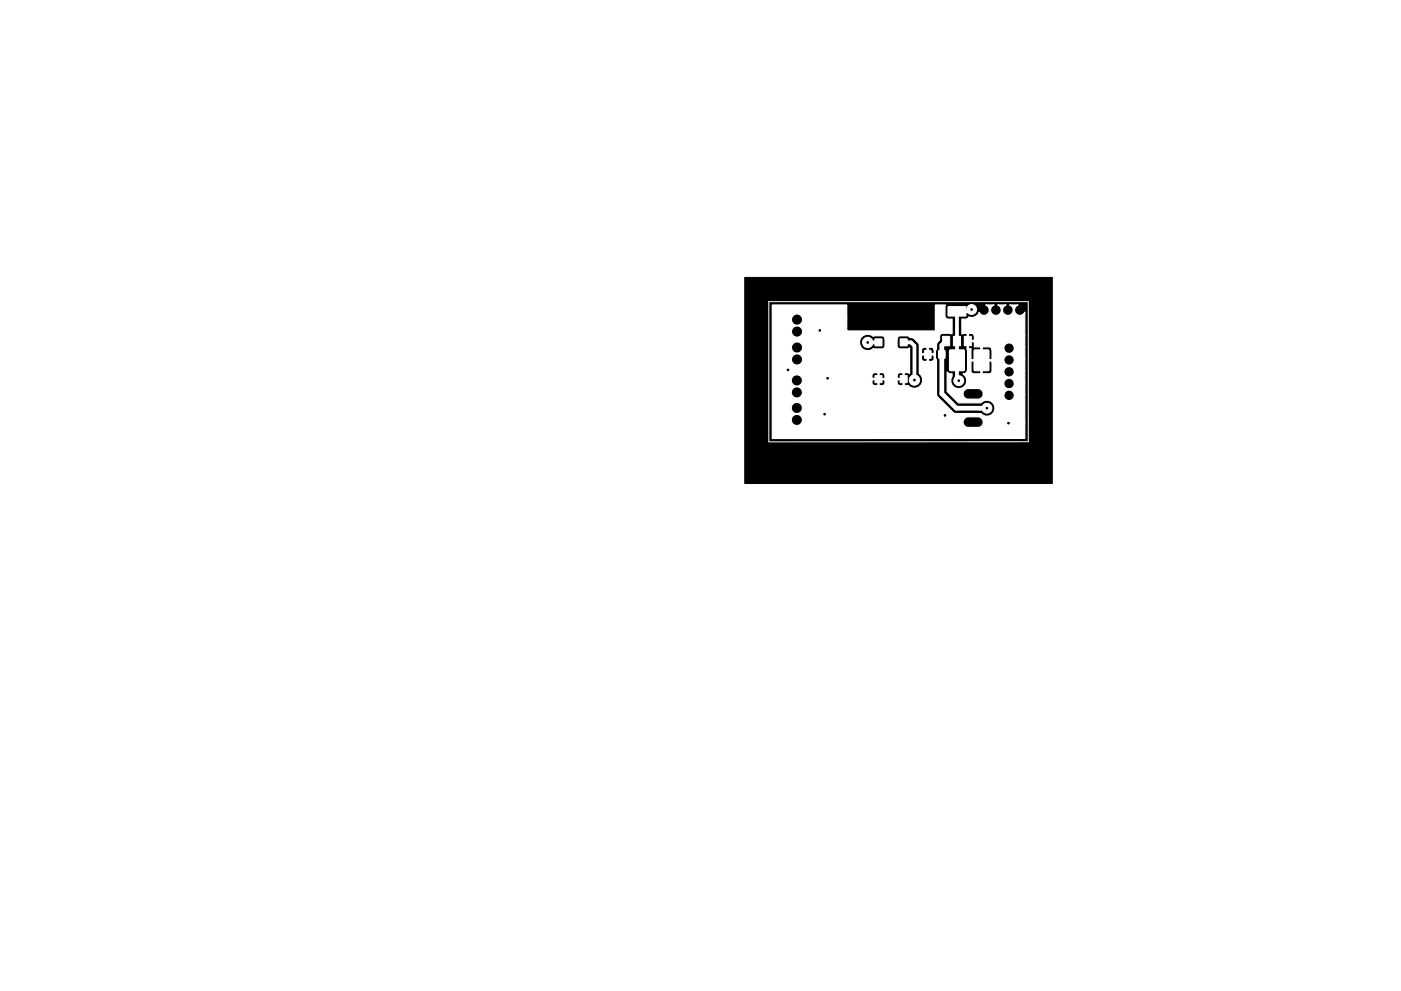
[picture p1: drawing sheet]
<svg xmlns="http://www.w3.org/2000/svg" width="297mm" height="210mm" viewBox="0 0 297 210" stroke-linecap="round" stroke-linejoin="round" font-family="sans-serif">
<g fill="#000" stroke="#000" stroke-width=".21">
<path d="M157.9 58.9h65.2v43.7h-65.2z"/>
<circle cx="167.1" cy="78.5" r=".17"/>
<circle cx="169" cy="67.8" r=".17"/>
<circle cx="169" cy="70.4" r=".17"/>
<circle cx="169" cy="76.3" r=".17"/>
<circle cx="169" cy="73.7" r=".17"/>
<circle cx="173.8" cy="70.1" r=".17"/>
<circle cx="184" cy="72.7" r=".17"/>
<circle cx="206" cy="65.7" r=".17"/>
<circle cx="208.6" cy="65.8" r=".17"/>
<circle cx="211.2" cy="65.8" r=".17"/>
<circle cx="213.7" cy="65.8" r=".17"/>
<circle cx="213.9" cy="78.9" r=".17"/>
<circle cx="213.9" cy="73.9" r=".17"/>
<circle cx="213.9" cy="76.4" r=".17"/>
<circle cx="216.2" cy="65.8" r=".17"/>
<circle cx="168.9" cy="86.6" r=".17"/>
<circle cx="168.9" cy="83.3" r=".17"/>
<circle cx="168.9" cy="80.7" r=".17"/>
<circle cx="168.9" cy="89.1" r=".17"/>
<circle cx="174.8" cy="87.9" r=".17"/>
<circle cx="175.5" cy="80.3" r=".17"/>
<circle cx="193.9" cy="80.6" r=".17"/>
<circle cx="200.4" cy="88.1" r=".17"/>
<circle cx="203.3" cy="80.8" r=".17"/>
<circle cx="209.2" cy="86.6" r=".17"/>
<circle cx="213.8" cy="89.8" r=".17"/>
<circle cx="213.9" cy="83.9" r=".17"/>
<circle cx="213.9" cy="81.4" r=".17"/>
</g>
<path d="M163 93.7v-29.7h55v29.7h-55" fill="none" stroke="#fff" stroke-width=".21"/>
<g fill="#fff" stroke="#fff" stroke-width=".21">
<path d="M185.5 71.9h1.5v1.5h-1.5z"/>
<path d="M185.5 79.7h1.5v1.5h-1.5z"/>
<path d="M190.8 71.9h1.5v1.5h-1.5z"/>
<path d="M190.8 79.7h1.5v1.5h-1.5z"/>
<path d="M196.1 74.4h1.3l-.1 1.6h-1.2z"/>
<path d="M199 74.4h1.3v1.6h-1.3z"/>
<path d="M201.4 74.3l2.8-.1 .3 .1v4.1l-.1 .2-2.9 .1-.2-.1z"/>
<path d="M206.6 74.3l2.8-.1 .3 .1v4.1l-.1 .2-2.9 .1-.2-.1z"/>
<path d="M201 65.1h3.8v2h-3.8z"/>
<path d="M202.1 71.4h1.5v2h-1.5z"/>
<path d="M199.8 71.4h1.5v2h-1.5z"/>
<path d="M204.4 71.4h1.5v2h-1.5z"/>
<circle cx="174.8" cy="87.9" r="1.1"/>
<circle cx="173.8" cy="70.1" r="1.1"/>
<circle cx="200.4" cy="88.1" r="1.1"/>
<circle cx="175.5" cy="80.3" r="1.1"/>
<circle cx="167.1" cy="78.5" r="1.1"/>
<circle cx="213.8" cy="89.8" r="1.1"/>
<circle cx="193.9" cy="80.6" r="1.1"/>
<circle cx="209.2" cy="86.6" r="1.05"/>
<circle cx="203.3" cy="80.8" r="1.05"/>
<circle cx="206" cy="65.7" r="1.05"/>
<circle cx="184" cy="72.7" r="1.1"/>
</g>
<path d="M186.3 72.6l-2.3 .1M191.6 72.6h1.5l.8 .8v7.2M206 65.7l-.4 .4h-2.7v14.3l.4 .4" fill="none" stroke="#fff" stroke-width=".8"/>
<path d="M200.6 72.4l-.9 .9v10.2l3.1 3.1h6.4" fill="none" stroke="#fff" stroke-width="1"/>
<path d="M206.6 66.1l.1 .1" fill="none" stroke="#fff" stroke-width=".5"/>
<path d="M163.7 64.7h15.8v2.9h-9.3l-.2-.5a1.21 1.21 0 0 0-2 0 1.21 1.21 0 0 0 .8 1.9 1.21 1.21 0 0 0 1.4-1.4h9.3v2.5h-9.3a1.21 1.21 0 0 0-1.9-.8 1.21 1.21 0 0 0 0 2.1 1.21 1.21 0 0 0 1.9-.8v-.5l28 .1 .1-.1v-5.4h2.2l-.2 2.4a.65 .65 0 0 0 .7 .6h.9v3.1l-2.1-.1a.65 .65 0 0 0-.6 .7v.8l-.6 .6-.2 1.4h-.3l-.6-.5h-.5l-.2 .1-.9-.1-.5 .5v.7l.1 .2h1.1v-1.3h.2v1.3h1.1l.2-.2v-.7h.3l-.1 1.3-.4-.2h-2.4l-.1 .2v.7l.2 .4 .8 .1 .2-.2v-1.2h.2v1.2l.2 .2h.5l.5-.3 .1-.9h.2l.2 .9v3.9h-2.9l-.3-.6-.4-.5v-6.2l-1.4-1.3-.6-.1-.6-.4h-1.5a.65 .65 0 0 0-.6 .7h-2.5l-.2-.5-.5-.2-1.9 .2a1.74 1.74 0 0 0-2.2-.1 1.74 1.74 0 0 0-.5 2.2h-12.2l-.2-.4a1.21 1.21 0 0 0-2 0 1.21 1.21 0 0 0 .8 1.8 1.21 1.21 0 0 0 1.4-1.4h12.2l.1 .1a1.73 1.73 0 0 0 2.7 .3l1.8 .1 .5-.2 .2-.4v-1.5h2.5v1.5a.65 .65 0 0 0 .6 .6h1.5l.5-.2v2.2h-22.6l-.2-.4a1.21 1.21 0 0 0-2 0 1.21 1.21 0 0 0 .8 1.9 1.21 1.21 0 0 0 1.4-1.5h22.6v3.2l-.3-.1h-.6l-.2 .1-1-.1-.5 .5h-2.6l-.5-.5h-.6l-.1 .1-1-.1-.5 .5v.6l.1 .1h1.1v-1.1h.3v1.1h1.1l.1-.1v-.6h2.6v.6l.2 .1h1.1v-1.1h.2v1.3h-21.6a1.21 1.21 0 0 0-1.8-.8 1.21 1.21 0 0 0 0 2 1.21 1.21 0 0 0 1.8-.8v-.4h21.6l-1.3 .1-.2 .1-5.2-.1-.1 .1v.6l.2 .4 .9 .1 .1-.1v-1.1h.3v1.1l.1 .1h.6l.4-.3 .1-.8h2.6v.6l.3 .4 .8 .1 .2-.1v-1.1h.2v1.1l.2 .1h.6a1.82 1.82 0 0 0 2.1 .4 1.82 1.82 0 0 0 1-1.9h2.9v2.7h-28.4l-.1-.4a1.21 1.21 0 0 0-2.1 0 1.21 1.21 0 0 0 .8 1.8 1.21 1.21 0 0 0 1.4-1.4h28.4l.1 1 .3 .3 2 2h-30.8l-.1-.4a1.21 1.21 0 0 0-2.1 0 1.21 1.21 0 0 0 .8 1.8 1.21 1.21 0 0 0 1.4-1.4h30.8l1.4 1.4h5.7a1.7 1.7 0 0 0 2.4 .1 1.7 1.7 0 0 0 0-2.4 1.7 1.7 0 0 0-2.4 .1h-4.8l-2.4-2.4v-4.2l.4 .4h.7v.5a1.71 1.71 0 0 0 .4 2.4 1.71 1.71 0 0 0 2.4-.5 1.71 1.71 0 0 0-.5-2.4 .9 .9 0 0 0 .9-.9v-3.9l-.1-.6 .1-.1v-2.9l-.2-.2-1 .1v-3.1h1.1l.4-.5a1.64 1.64 0 0 0 2.2-.9 1.14 1.14 0 0 0 1.9 .3 1.14 1.14 0 0 0-.5-1.9h1.8l-.3 .1a1.15 1.15 0 0 0-.2 1.8 1.15 1.15 0 0 0 1.8-.2 1.15 1.15 0 0 0-.6-1.7h1.8l-.3 .1a1.15 1.15 0 0 0-.2 1.8 1.15 1.15 0 0 0 1.8-.2 1.15 1.15 0 0 0-.5-1.7h1.7l-.2 .1a1.15 1.15 0 0 0-.1 1.9 1.15 1.15 0 0 0 1.8-.5v5h-10.7l-.5-.5h-.6l-.2 .2v1.3h1.1l.2-.1v-.9h10.7v2.5h-2.2a1.13 1.13 0 0 0-1.4-.9 1.13 1.13 0 0 0-.9 1.3h-2.5l-.5-.5h-1.4l-.2 .1-.4-.1h-1.3l.1-1-.2-.1h-1.1v1.3l.2 .2h.4v2.2l.1 .1h2v-2.6h.2v2.6h2l.1-.1v-2.1h2.5l.2 .4a1.13 1.13 0 0 0 1.4 .4 1.13 1.13 0 0 0 .7-1.2h2.2v2.5h-2.2l-.2-.5a1.12 1.12 0 0 0-1.4-.3 1.12 1.12 0 0 0-.6 1.3l-6.9-.1-.1 .1v2.1l.5 .5h1.4l.2-.2v-2.5h.2v2.5l.2 .2h1.4l.5-.5v-2.1h2.6a1.12 1.12 0 0 0 1.3 .8 1.12 1.12 0 0 0 .9-1.3h2.2v2.5h-2.2l-.2-.5a1.13 1.13 0 0 0-1.9 0 1.13 1.13 0 0 0 .7 1.8 1.13 1.13 0 0 0 1.4-1.3h2.2v2.5h-2.2l-.2-.5a1.13 1.13 0 0 0-1.9 0 1.13 1.13 0 0 0 .7 1.8 1.13 1.13 0 0 0 1.4-1.3h2.2v2.5h-2.2l-.2-.5a1.12 1.12 0 0 0-1.1-.4 1.12 1.12 0 0 0-.9 .8h-4.4l-.4-.9-.3-.2-2.6-.1a1.14 1.14 0 0 0-1 1.2 1.14 1.14 0 0 0 1 1.1l2.6-.1 .3-.2 .4-.8h4.4a1.13 1.13 0 0 0 1 1.4 1.13 1.13 0 0 0 1.2-1.3h2.2v5.9h-8.8l-.4-.9-.7-.3h-2.2l-.8 .5h-34.3a1.21 1.21 0 0 0-1.8-.8 1.21 1.21 0 0 0 0 2 1.21 1.21 0 0 0 1.8-.8v-.4h34.3a1.12 1.12 0 0 0 .8 1.8l2.6-.1 .3-.2 .4-.8h8.8v3.4h-53.6z" fill="#fff" stroke="#fff" stroke-width=".25"/>
<path d="M205.3 83.6h2M205.3 89.6h2" fill="none" stroke="#000" stroke-width="1"/>
</svg>
